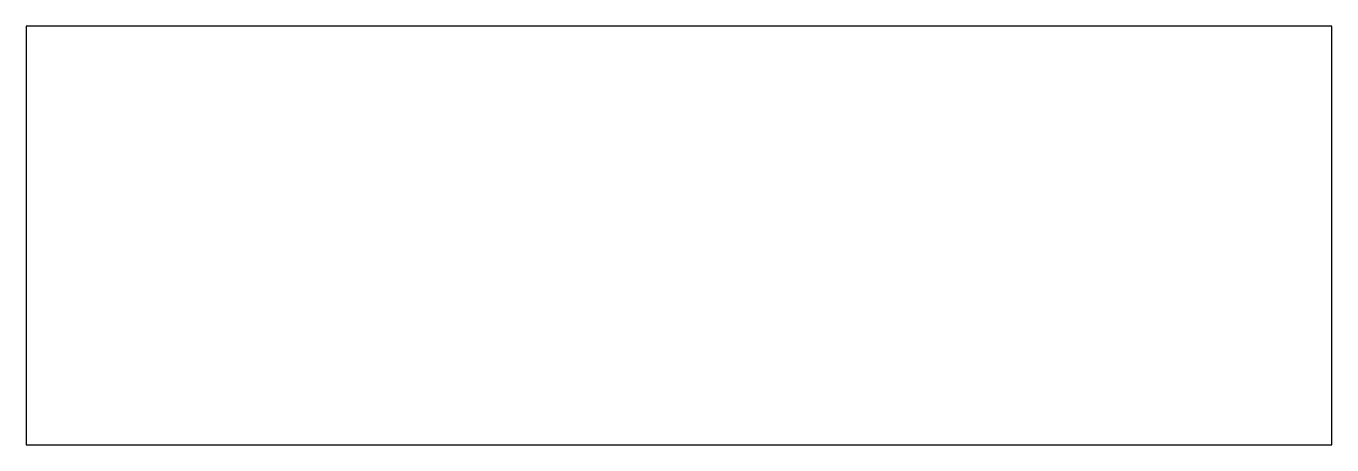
# Model space of a CAD drawing. Header units: millimetres. Extents: x 0 to 237, y 0 to 76.
import ezdxf

# ---------------------------------------------------------------- set-up
doc = ezdxf.new("R2010")
doc.units = ezdxf.units.MM
doc.layers.add('OBRYS', color=7, linetype='Continuous')

msp = doc.modelspace()

# ---------------------------------------------------------------- linework, layer by layer
at = {"layer": 'OBRYS'}
msp.add_lwpolyline([(0, 0), (236.6, 0), (236.6, 76), (0, 76)], close=True, dxfattribs=at)

doc.saveas('drawing.dxf')
